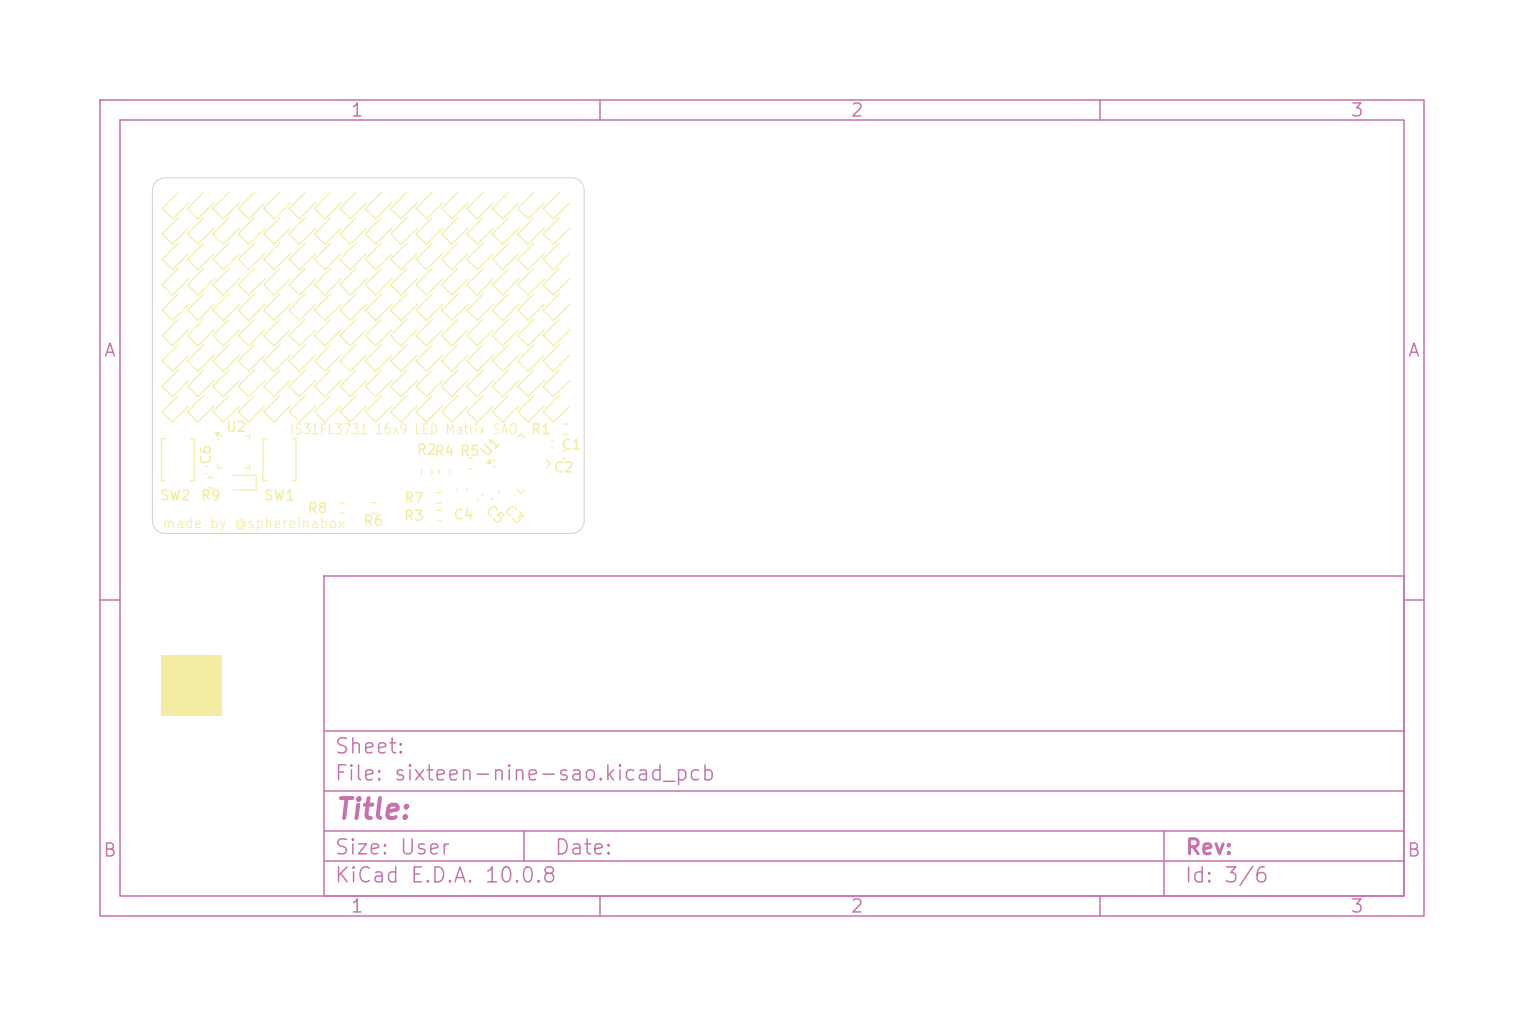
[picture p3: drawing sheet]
<svg xmlns="http://www.w3.org/2000/svg" width="152mm" height="102mm" viewBox="0 0 152 102" stroke-linecap="round" stroke-linejoin="round" font-family="sans-serif">
<defs><g id="words">
<text font-size="2" fill="#c872ab" x="33.4" y="82.4">Title:</text>
<g font-size="1.5" fill="#c872ab">
<text x="33.3" y="75.7">Sheet:</text>
<text x="33.3" y="78.4">File: sixteen-nine-sao.kicad_pcb</text>
<text x="33.3" y="88.6">KiCad E.D.A. 10.0.8</text>
<text x="33.3" y="85.8">Size: User</text>
<text x="55.3" y="85.8">Date:</text>
<text x="118.3" y="88.6">Id: 3/6</text>
<text x="118.4" y="85.8">Rev:</text>
</g>
<g font-size="1.3" fill="#c872ab">
<text x="35" y="12">1</text>
<text x="85" y="12">2</text>
<text x="135" y="12">3</text>
<text x="10.3" y="36">A</text>
<text x="140.7" y="36">A</text>
<text x="10.2" y="86">B</text>
<text x="140.6" y="86">B</text>
<text x="35" y="91.6">1</text>
<text x="85" y="91.6">2</text>
<text x="135" y="91.6">3</text>
</g>
<g font-size="1" fill="#f2eda1">
<text x="21.3" y="46.5" transform="rotate(-90 21.3 46.5)">C6</text>
<text x="22.5" y="43.4">U2</text>
<text x="28.9" y="43.7">IS31FL3731 16x9 LED Matrix SAO</text>
<text x="41.6" y="45.7">R2R4 R5</text>
<text x="48.8" y="46" transform="rotate(-45 48.8 46)">U1</text>
<text x="53" y="43.7">R1</text>
<text x="55.3" y="47.5">C2</text>
<text x="56.1" y="45.2">C1</text>
<text x="15.9" y="50.3">SW2</text>
<text x="16.1" y="53.1">made by @sphereinabox</text>
<text x="20" y="50.3">R9</text>
<text x="26.3" y="50.3">SW1</text>
<text x="30.7" y="51.6">R8</text>
<text x="36.3" y="52.8">R6</text>
<text x="40.3" y="50.5">R7</text>
<text x="40.3" y="52.3">R3</text>
<text x="45.3" y="52.2">C4</text>
<text x="48.2" y="51.2" transform="rotate(45 48.2 51.2)">C5</text>
<text x="50.1" y="51.2" transform="rotate(45 50.1 51.2)">C3</text>
</g>
</g></defs>
<g fill="none" stroke="#c872ab" stroke-width=".15">
<path d="M10 10h132.4v81.6h-132.4zM12 12h128.4v77.6h-128.4zM60 10v2M110 10v2M10 60h2M32.4 57.6h108v32h-108zM140.4 60h2M32.4 79.1h108M32.4 73.1h108M32.4 86.1h108M32.4 83.1h108M52.4 83.1v3"/>
<path d="M60 89.6v2M110 89.6v2M116.4 83.1v6.5"/>
</g>
<path d="M16.1 65.5h6.1v6.1h-6.1z" fill="#f2eda1"/>
<g fill="none" stroke="#f2eda1" stroke-width=".12">
<path d="M17.8 19.2l-1.6 1.7 1 1 1.7-1.6M20.4 19.2l-1.6 1.7 1 1 1.6-1.6M22.9 19.2l-1.6 1.7 1 1 1.6-1.6M28 19.2l-1.6 1.7 1 1 1.6-1.6M30.5 19.2l-1.6 1.7 1 1 1.7-1.6M33.1 19.2l-1.6 1.7 1 1 1.6-1.6M38.1 19.2l-1.6 1.7 1.1 1 1.6-1.6M40.7 19.2l-1.6 1.7 1 1 1.6-1.6M43.2 19.2l-1.6 1.7 1 1 1.7-1.6M45.8 19.2l-1.6 1.7 1 1 1.6-1.6M50.8 19.2l-1.6 1.7 1.1 1 1.6-1.6M53.4 19.2l-1.6 1.7 1 1 1.6-1.6"/>
<path d="M17.8 24.3l-1.6 1.6 1 1.1 1.7-1.6M17.8 34.5l-1.6 1.6 1 1 1.7-1.6M17.8 26.9l-1.6 1.6 1 1 1.7-1.6M17.8 29.4l-1.6 1.6 1 1 1.7-1.6M20.4 31.9l-1.6 1.7 1 1 1.6-1.6M20.4 29.4l-1.6 1.6 1 1 1.6-1.6M20.4 34.5l-1.6 1.6 1 1 1.6-1.6M20.4 21.8l-1.6 1.6 1 1 1.6-1.6M20.4 39.6l-1.6 1.6 1 1 1.6-1.6M20.4 37l-1.6 1.6 1 1.1 1.6-1.6M22.9 34.5l-1.6 1.6 1 1 1.6-1.6M22.9 39.6l-1.6 1.6 1 1 1.6-1.6"/>
<path d="M22.9 31.9l-1.6 1.7 1 1 1.6-1.6M22.9 21.8l-1.6 1.6 1 1 1.6-1.6M22.9 37l-1.6 1.6 1 1.1 1.6-1.6M22.9 29.4l-1.6 1.6 1 1 1.6-1.6M25.4 37l-1.6 1.6 1.1 1.1 1.6-1.6M25.4 34.5l-1.6 1.6 1.1 1 1.6-1.6M25.4 24.3l-1.6 1.6 1.1 1.1 1.6-1.6M25.4 29.4l-1.6 1.6 1.1 1 1.6-1.6M25.4 26.9l-1.6 1.6 1.1 1 1.6-1.6M25.4 31.9l-1.6 1.7 1.1 1 1.6-1.6M28 39.6l-1.6 1.6 1 1 1.6-1.6M28 34.5l-1.6 1.6 1 1 1.6-1.6"/>
<path d="M28 37l-1.6 1.6 1 1.1 1.6-1.6M28 21.8l-1.6 1.6 1 1 1.6-1.6M28 26.9l-1.6 1.6 1 1 1.6-1.6M28 24.3l-1.6 1.6 1 1.1 1.6-1.6M28 31.9l-1.6 1.7 1 1 1.6-1.6M28 29.4l-1.6 1.6 1 1 1.6-1.6M30.5 39.6l-1.6 1.6 1 1 1.7-1.6M30.5 34.5l-1.6 1.6 1 1 1.7-1.6M30.5 24.3l-1.6 1.6 1 1.1 1.7-1.6M30.5 37l-1.6 1.6 1 1.1 1.7-1.6M30.5 21.8l-1.6 1.6 1 1 1.7-1.6M33.1 29.4l-1.6 1.6 1 1 1.6-1.6"/>
<path d="M33.1 31.9l-1.6 1.7 1 1 1.6-1.6M33.1 34.5l-1.6 1.6 1 1 1.6-1.6M33.1 37l-1.6 1.6 1 1.1 1.6-1.6M33.1 26.9l-1.6 1.6 1 1 1.6-1.6M35.6 26.9l-1.6 1.6 1 1 1.6-1.6M35.6 29.4l-1.6 1.6 1 1 1.6-1.6M35.6 37l-1.6 1.6 1 1.1 1.6-1.6M35.6 31.9l-1.6 1.7 1 1 1.6-1.6M35.6 21.8l-1.6 1.6 1 1 1.6-1.6M35.6 24.3l-1.6 1.6 1 1.1 1.6-1.6M38.1 26.9l-1.6 1.6 1.1 1 1.6-1.6M38.1 39.6l-1.6 1.6 1.1 1 1.6-1.6"/>
<path d="M38.1 29.4l-1.6 1.6 1.1 1 1.6-1.6M38.1 31.9l-1.6 1.7 1.1 1 1.6-1.6M38.1 21.8l-1.6 1.6 1.1 1 1.6-1.6M38.1 34.5l-1.6 1.6 1.1 1 1.6-1.6M40.7 21.8l-1.6 1.6 1 1 1.6-1.6M40.7 39.6l-1.6 1.6 1 1 1.6-1.6M40.7 24.3l-1.6 1.6 1 1.1 1.6-1.6M40.7 26.9l-1.6 1.6 1 1 1.6-1.6M40.7 29.4l-1.6 1.6 1 1 1.6-1.6M40.7 34.5l-1.6 1.6 1 1 1.6-1.6M40.7 31.9l-1.6 1.7 1 1 1.6-1.6M40.7 37l-1.6 1.6 1 1.1 1.6-1.6"/>
<path d="M43.2 29.4l-1.6 1.6 1 1 1.7-1.6M43.2 37l-1.6 1.6 1 1.1 1.7-1.6M43.2 21.8l-1.6 1.6 1 1 1.7-1.6M43.2 24.3l-1.6 1.6 1 1.1 1.7-1.6M43.2 26.9l-1.6 1.6 1 1 1.7-1.6M43.2 31.9l-1.6 1.7 1 1 1.7-1.6M45.8 34.5l-1.6 1.6 1 1 1.6-1.6M45.8 21.8l-1.6 1.6 1 1 1.6-1.6M45.8 24.3l-1.6 1.6 1 1.1 1.6-1.6M45.8 26.9l-1.6 1.6 1 1 1.6-1.6M45.8 37l-1.6 1.6 1 1.1 1.6-1.6M45.8 29.4l-1.6 1.6 1 1 1.6-1.6"/>
<path d="M48.3 34.5l-1.6 1.6 1 1 1.6-1.6M48.3 39.6l-1.6 1.6 1 1 1.6-1.6M48.3 21.8l-1.6 1.6 1 1 1.6-1.6M48.3 31.9l-1.6 1.7 1 1 1.6-1.6M48.3 24.3l-1.6 1.6 1 1.1 1.6-1.6M48.3 29.4l-1.6 1.6 1 1 1.6-1.6M48.3 26.9l-1.6 1.6 1 1 1.6-1.6M50.8 37l-1.6 1.6 1.1 1.1 1.6-1.6M50.8 24.3l-1.6 1.6 1.1 1.1 1.6-1.6M50.8 29.4l-1.6 1.6 1.1 1 1.6-1.6M50.8 26.9l-1.6 1.6 1.1 1 1.6-1.6M50.8 31.9l-1.6 1.7 1.1 1 1.6-1.6"/>
<path d="M50.8 21.8l-1.6 1.6 1.1 1 1.6-1.6M50.8 39.6l-1.6 1.6 1.1 1 1.6-1.6M50.8 34.5l-1.6 1.6 1.1 1 1.6-1.6M53.4 34.5l-1.6 1.6 1 1 1.6-1.6M53.4 26.9l-1.6 1.6 1 1 1.6-1.6M53.4 21.8l-1.6 1.6 1 1 1.6-1.6M53.4 24.3l-1.6 1.6 1 1.1 1.6-1.6M53.4 31.9l-1.6 1.7 1 1 1.6-1.6M55.9 31.9l-1.6 1.7 1 1 1.7-1.6M55.9 24.3l-1.6 1.6 1 1.1 1.7-1.6M55.9 21.8l-1.6 1.6 1 1 1.7-1.6M55.9 26.9l-1.6 1.6 1 1 1.7-1.6"/>
<path d="M55.9 34.5l-1.6 1.6 1 1 1.7-1.6M55.9 29.4l-1.6 1.6 1 1 1.7-1.6M55.9 39.6l-1.6 1.6 1 1 1.7-1.6M55.9 37l-1.6 1.6 1 1.1 1.7-1.6M20.5 46.6h.2M20.5 47.4h.2M26.7 43.9h-.4v4.2h.4M29.2 43.9h.4v4.2h-.4M34 50.3h.5M34 51.3h.5M42.1 47v.5M43.2 47v.5"/>
<path d="M43.6 49.3h.5M43.6 50.3h.5M43.9 46.9v.5M45 46.9v.5M46.8 45.8h.4M46.8 46.9h.4M48.7 46.3l.3-.3 .1 .4zM49.1 49.8l.2 .2M49.3 46.5l.2 .2M49.5 46l-.2 .1M49.8 49.1l.2 .2M51.7 43.8l.4-.4 .4 .4"/>
<path d="M51.7 49l.4 .3 .4-.3M54.7 46l.4 .4-.4 .3M55.1 44.1h.3M55.1 44.8h.3M56.3 42.4h.5M56.3 43.4h.5"/>
</g>
<path d="M48.7 46.3l.3-.3 .1 .4z" fill="#f2eda1"/>
<path d="M35.6 34.5l-1.6 1.6 1 1 1.6-1.6M21.5 43.3h.5l-.2 .3zM21.8 43.8v.3M21.8 46.4v.4h.4M22.1 43.6h.1M24.5 43.6h.5v.5M25 46.4v.4h-.5" fill="none" stroke="#f2eda1" stroke-width=".12"/>
<path d="M21.5 43.3h.5l-.2 .3z" fill="#f2eda1"/>
<g fill="none" stroke="#f2eda1" stroke-width=".12">
<path d="M25.4 19.2l-1.6 1.7 1.1 1 1.6-1.6M35.6 19.2l-1.6 1.7 1 1 1.6-1.6M48.3 19.2l-1.6 1.7 1 1 1.6-1.6M55.9 19.2l-1.6 1.7 1 1 1.7-1.6M17.8 31.9l-1.6 1.7 1 1 1.7-1.6M17.8 21.8l-1.6 1.6 1 1 1.7-1.6M17.8 39.6l-1.6 1.6 1 1 1.7-1.6M17.8 37l-1.6 1.6 1 1.1 1.7-1.6M20.4 24.3l-1.6 1.6 1 1.1 1.6-1.6M20.4 26.9l-1.6 1.6 1 1 1.6-1.6M22.9 26.9l-1.6 1.6 1 1 1.6-1.6M22.9 24.3l-1.6 1.6 1 1.1 1.6-1.6"/>
<path d="M25.4 21.8l-1.6 1.6 1.1 1 1.6-1.6M25.4 39.6l-1.6 1.6 1.1 1 1.6-1.6M30.5 31.9l-1.6 1.7 1 1 1.7-1.6M30.5 26.9l-1.6 1.6 1 1 1.7-1.6M30.5 29.4l-1.6 1.6 1 1 1.7-1.6M33.1 21.8l-1.6 1.6 1 1 1.6-1.6M33.1 24.3l-1.6 1.6 1 1.1 1.6-1.6M33.1 39.6l-1.6 1.6 1 1 1.6-1.6M35.6 39.6l-1.6 1.6 1 1 1.6-1.6M38.1 24.3l-1.6 1.6 1.1 1.1 1.6-1.6M38.1 37l-1.6 1.6 1.1 1.1 1.6-1.6M43.2 39.6l-1.6 1.6 1 1 1.7-1.6"/>
<path d="M43.2 34.5l-1.6 1.6 1 1 1.7-1.6M45.8 39.6l-1.6 1.6 1 1 1.6-1.6M45.8 31.9l-1.6 1.7 1 1 1.6-1.6M48.3 37l-1.6 1.6 1 1.1 1.6-1.6M53.4 29.4l-1.6 1.6 1 1 1.6-1.6M53.4 37l-1.6 1.6 1 1.1 1.6-1.6M53.4 39.6l-1.6 1.6 1 1 1.6-1.6M16.5 43.9h-.4v4.2h.4M19 43.9h.4v4.2h-.4M20.8 47.7h.5M20.8 48.8h.5M23.3 47.5h2.3v1.5h-2.3"/>
<path d="M37.2 50.3h.4M37.2 51.3h.4M43.7 51h.5M43.7 52.1h.5M45.7 48.8v.2M46.7 48.8v.2M47.7 50l.1 .1M48.2 49.5l.1 .1M56.3 45.1h.2M56.3 45.8h.2"/>
</g>
<path d="M15.6 18.2l.4-.3 .5-.1h40.6a1.27 1.27 0 0 1 1.3 1.3v33a1.27 1.27 0 0 1-1.3 1.2h-40.6a1.27 1.27 0 0 1-1.3-1.2v-33l.1-.5z" fill="none" stroke="#d0d2cd" stroke-width=".1"/>
<use href="#words"/>
</svg>
